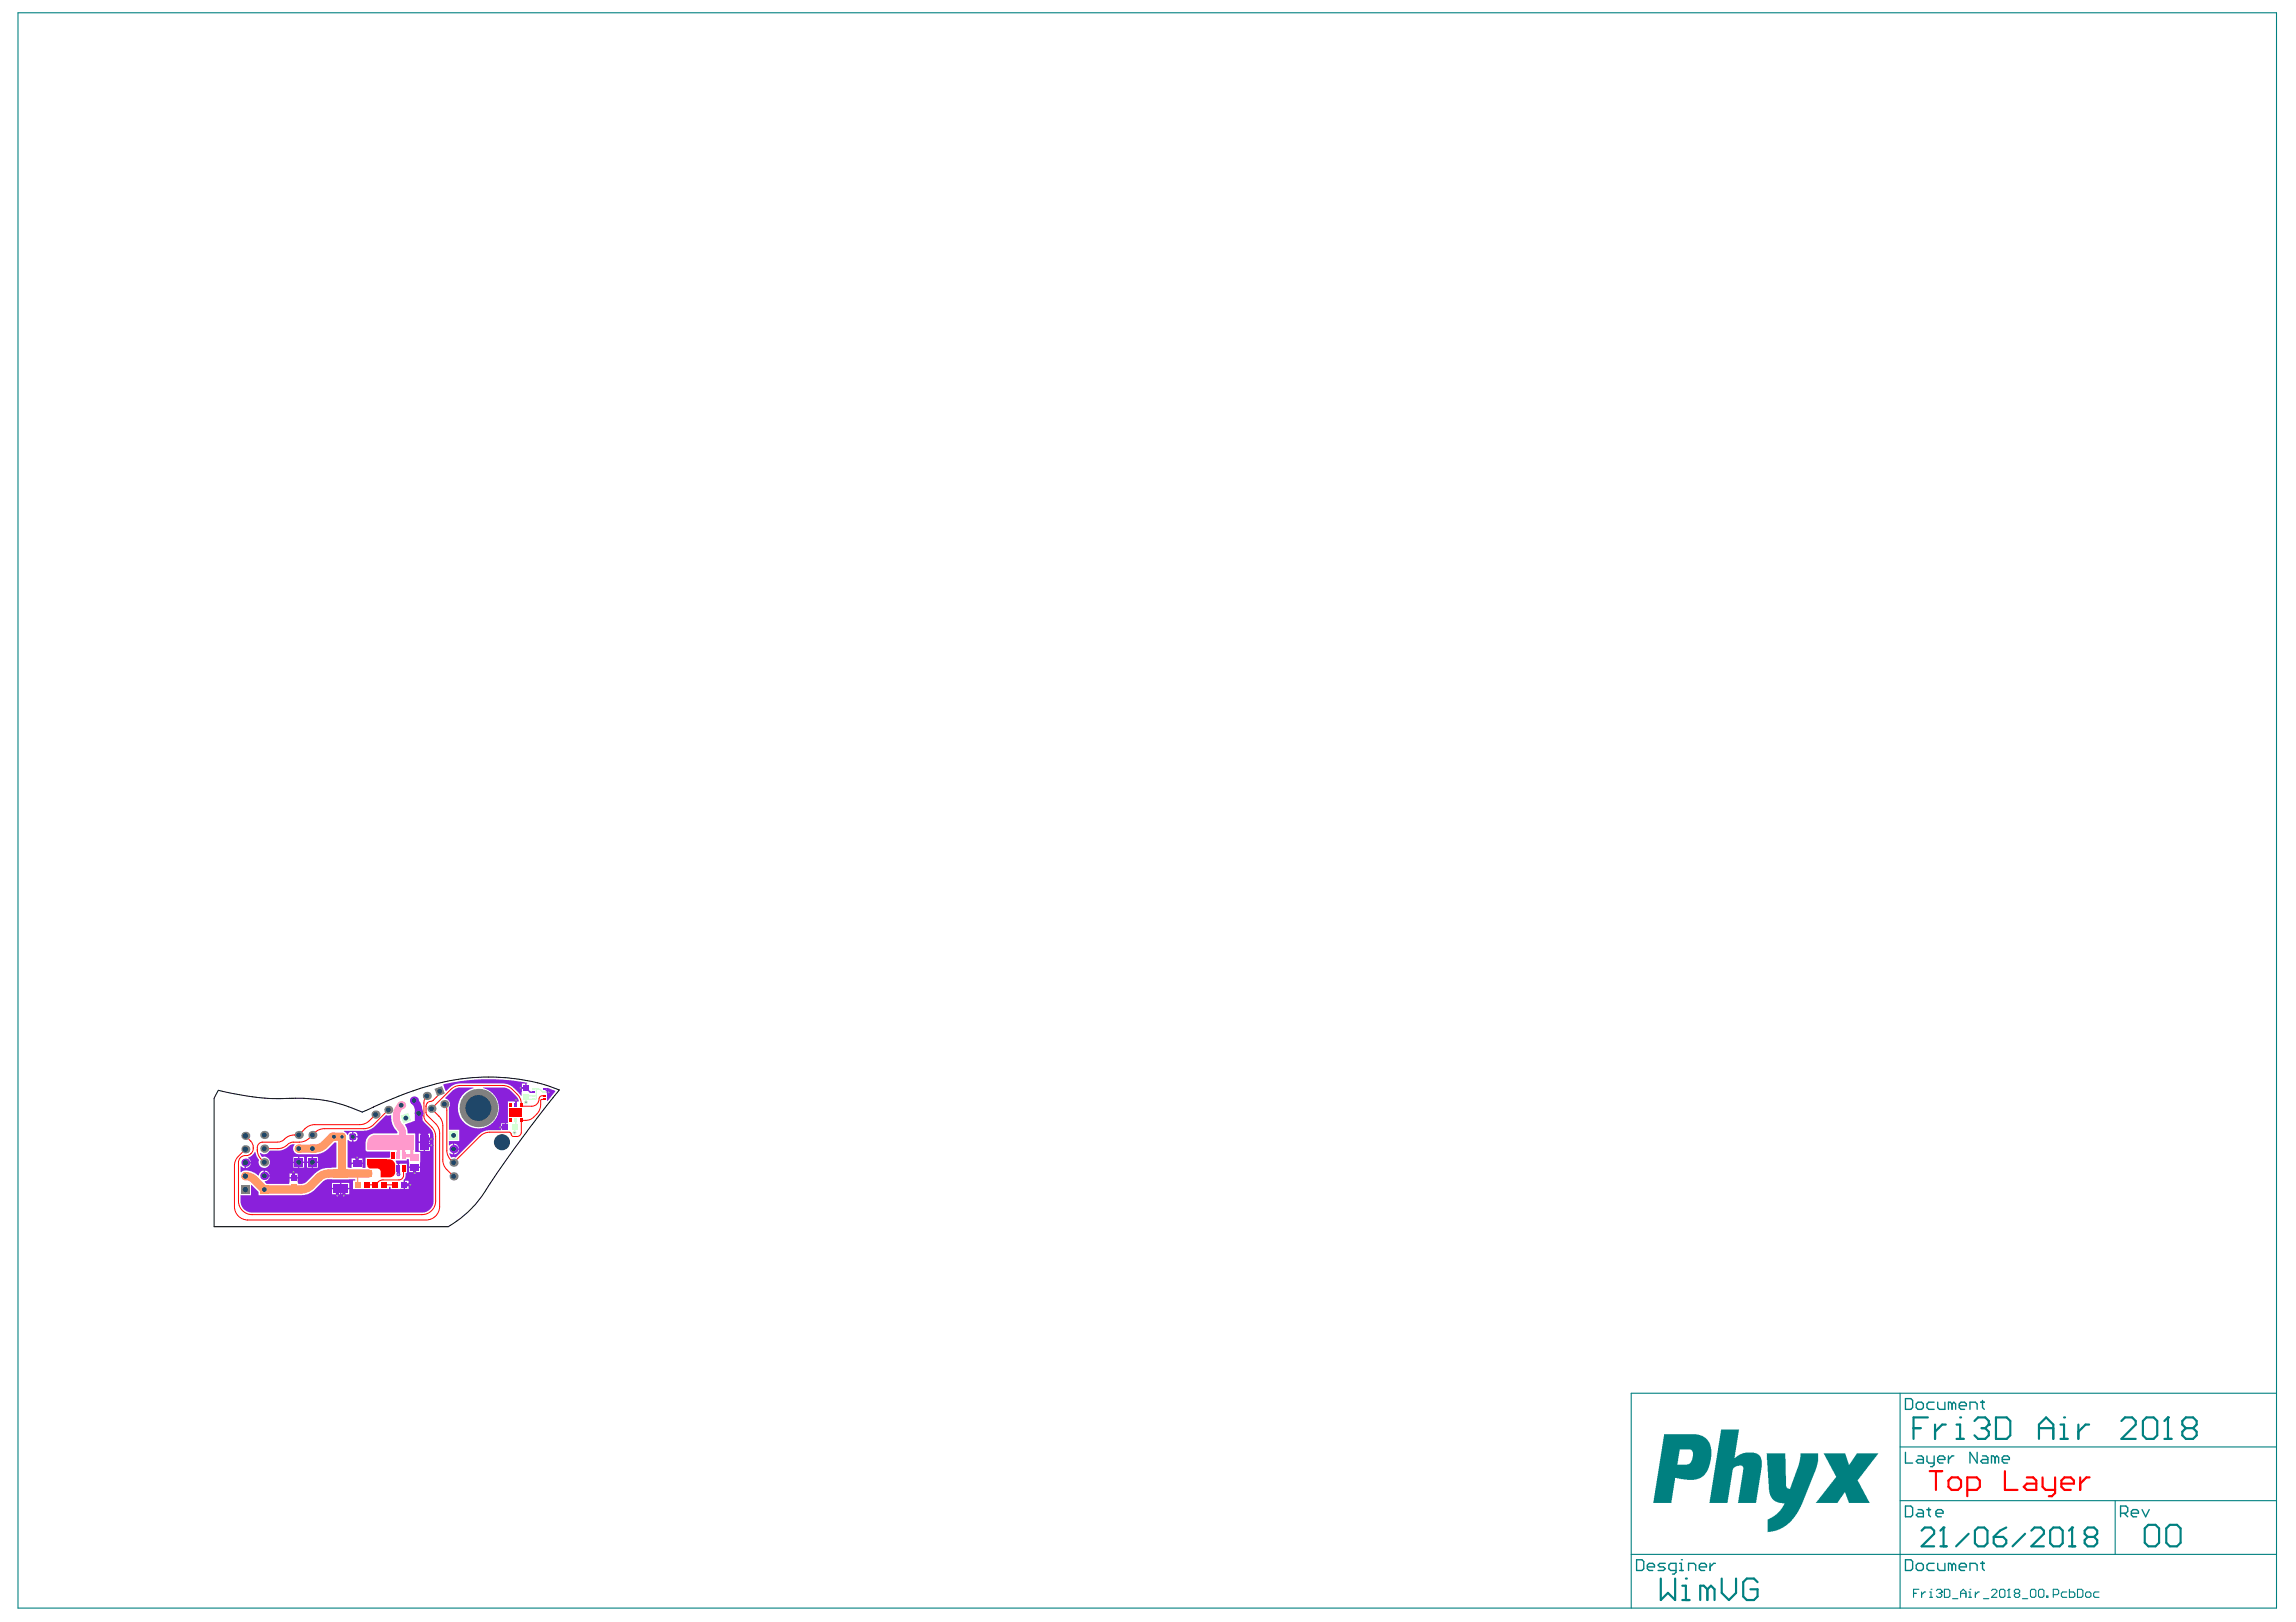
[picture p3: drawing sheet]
<svg xmlns="http://www.w3.org/2000/svg" width="297mm" height="210mm" viewBox="0 0 297 210" stroke-linecap="round" stroke-linejoin="round" font-family="sans-serif">
<g fill="#008080">
<path d="M228.5 188.1h2.5l.1 4.2v.2l.3 .2 .2-.1 1.1-3.1 .2-.9v-.5h2.3v1l-.3 1.3-1.9 4.6-.8 1.3-1 1.1-1 .5-.8 .3-.7 .1v-1.2a.45 .45 0 0 1 .4-.6l.7-.5 .6-.5 .5-1h-.7l-.6-.2-.4-.4-.2-.4-.2-.7z"/>
<path d="M235.9 188.1h2.8l.5 1.4 .2-.1 .8-1.3h2.8l-2.6 3.3a.38 .38 0 0 0 .1 .5l1.4 2.6h-2.7l-.5-1.4h-.1l-.9 1.4h-2.8l2.2-2.8 .2-.3a.34 .34 0 0 0 .1-.5z"/>
<path d="M222.7 185h2.3l-.6 3.7 .7-.5 .7-.2h1.3l.4 .2 .3 .4 .1 .4v.9l-.7 4.6h-2.4l.7-4.1a.58 .58 0 0 0-.1-.7h-.7l-.3 .2a.59 .59 0 0 0-.3 .7l-.6 3.9h-2.4z"/>
<path d="M215.3 185.6h4.2l.8 .3 .6 .5 .4 .7 .1 .4v1.4l-.3 .8-.3 .8-.3 .4-.5 .4-.8 .2h-.9l-1.6-.2-.5 3.2h-2.3zM217.3 187.6l-.3 1.9h1.3l.3-.1 .3-.5 .1-.7a.57 .57 0 0 0-.3-.6z"/>
</g>
<g fill="none" stroke="#008080" stroke-width=".14">
<path d="M2.3 1.7h292.2v206.4h-292.2zM245.8 180.3v27.8M245.8 194.2h48.7M245.8 187.2h48.7M273.6 194.2v7M294.5 180.3h-83.5v27.8M211 201.2h83.5M247.6 206.2h.3M248.3 205.7h-.7v1M248.6 206v.7M249.1 206h-.2l-.3 .4M249.6 206h.2v.7"/>
<path d="M249.6 206.7h.4M249.8 205.7h.1M250.5 205.8l.2-.1h.3l.2 .1v.2M250.9 206.2h.1M251 206.2l.2 .2v.1l-.2 .2h-.3l-.2-.2M251.2 206h.1M251.2 206l-.2 .2M251.6 205.7h.5l.2 .1v.7l-.2 .2h-.5zM252.6 206.9h.7M253.6 206.2h.7M253.6 206.7v-.7l.4-.3 .3 .3v.7M254.7 206h.2v.7"/>
<path d="M254.7 206.7h.3M254.9 205.7h.1M255.6 206v.7M256.1 206h-.2l-.3 .4M256.6 206.9h.7M257.6 205.8l.2-.1h.4l.1 .1v.2l-.7 .7h.7M258.9 205.7h.3l.2 .1v.7l-.2 .2h-.3l-.2-.2v-.7zM259.7 206.7h.4M259.9 205.7h.1M259.9 205.7v1M259.9 205.7l-.2 .1M260.8 206.2l-.2-.2v-.2l.2-.1h.3l.2 .1v.2l-.2 .2"/>
<path d="M260.8 206.2h.3M260.8 206.2l-.2 .2v.1l.2 .2h.3l.2-.2v-.1l-.2-.2M261.6 206.9h.7M262.7 205.8l.2-.1h.3l.2 .1v.7l-.2 .2h-.3l-.2-.2zM263.7 205.8l.2-.1h.3l.2 .1v.7l-.2 .2h-.3l-.2-.2zM264.8 206.5h.1v.2h-.1zM265.6 206.4h.6l.1-.2v-.4l-.1-.1h-.6v1M267.4 206h-.5l-.2 .2v.3l.2 .2h.5M267.7 205.7v1h.5l.2-.2v-.3l-.2-.2h-.5M268.8 205.7h.5l.2 .1v.7l-.2 .2h-.5zM269.8 206.2l.2-.2h.3l.2 .2v.3l-.2 .2h-.3l-.2-.2zM271.6 206h-.6l-.1 .2v.3l.1 .2h.6"/>
</g>
<g fill="none" stroke="#008080" stroke-width=".18">
<path d="M246.5 194.9h.7l.2 .2v1l-.2 .2h-.7zM246.5 181h.7l.2 .2v1l-.2 .2h-.7zM246.5 187.9v1.4h.9M247.9 181.7l.2-.2h.5l.2 .2v.5l-.2 .2h-.5l-.2-.2zM248.1 195.4h.5l.2 .2v.7h-.7l-.2-.2 .2-.3h.7M248.1 188.4h.5l.2 .2v.7h-.7l-.2-.2 .2-.2h.7M249.3 195.4h.5M249.3 188.4v.7l.2 .2h.7M249.5 195.1v1l.3 .2M250.2 181.5h-.7l-.2 .2v.5l.2 .2h.7M250.2 188.4v1.2l-.2 .2h-.2M250.5 195.8h.9v-.2l-.2-.2h-.5l-.2 .2v.5l.2 .2h.5"/>
<path d="M250.7 188.9h.9v-.3l-.2-.2h-.5l-.2 .2v.5l.2 .2h.5M250.7 181.5v.7l.2 .2h.7v-.9M252.1 188.4v.9M252.5 181.7l-.2-.2h-.2v.9M252.5 181.7l.3-.2 .2 .2v.7M252.5 181.7v.7M252.8 188.4h-.3l-.4 .5M253.5 181.9h.9v-.2l-.2-.2h-.5l-.2 .2v.5l.2 .2h.5M254.9 182.4v-.9h.7l.2 .2v.7M255.8 187.9v1.4l-.9-1.4v1.4M256.3 181.5h.4M256.5 188.4h.4l.3 .2v.7h-.7l-.2-.2 .2-.2h.7"/>
<path d="M256.5 181.2v1l.2 .2M258.1 188.6l-.2-.2h-.3v.9M258.1 188.6v.7M258.1 188.6l.2-.2 .3 .2v.7M259 188.9h1v-.3l-.3-.2h-.4l-.3 .2v.5l.3 .2h.4M274.3 195.8h.7l.3-.2v-.5l-.3-.2h-.7v1.4M274.8 195.8l.5 .5M275.7 195.8h1v-.2l-.3-.2h-.4l-.3 .2v.5l.3 .2h.4M277.1 195.4l.5 .9 .5-.9M211.7 201.8h.7l.3 .3v.9l-.3 .2h-.7zM213.1 202.8h.9v-.3l-.2-.2h-.4l-.3 .2v.5l.3 .2h.4M215.4 202.3h-.7l-.2 .2 .2 .3h.5l.2 .2-.2 .2h-.7"/>
<path d="M216.8 203.2h-.7l-.2-.2v-.5l.2-.2h.7v1.2l-.2 .2h-.2M217.3 203.2h.5M217.3 202.3h.2v.9M217.5 201.8h.1M218.5 203.2v-.9h.6l.3 .2v.7M219.8 202.8h1v-.3l-.3-.2h-.4l-.3 .2v.5l.3 .2h.4M221.2 202.3v.9M221.9 202.3h-.2l-.5 .5M246.5 201.8h.7l.2 .3v.9l-.2 .2h-.7zM247.9 202.5l.2-.2h.5l.2 .2v.5l-.2 .2h-.5l-.2-.2zM250.2 202.3h-.7l-.2 .2v.5l.2 .2h.7M250.7 202.3v.7l.2 .2h.7v-.9"/>
<path d="M252.5 202.5l-.2-.2h-.2v.9M252.5 202.5v.7M252.5 202.5l.3-.2 .2 .2v.7M253.5 202.8h.9v-.3l-.2-.2h-.5l-.2 .2v.5l.2 .2h.5M254.9 203.2v-.9h.7l.2 .2v.7M256.3 202.3h.4M256.5 202.1v.9l.2 .2"/>
</g>
<g fill="none" stroke="#008080" stroke-width=".28">
<path d="M247.6 184.8h.9M248.6 198.1l.4-.4h.8l.4 .4v.4l-1.6 1.6h1.6M249.4 183.4h-1.8v2.8M250.3 184.4v1.8M251.4 197.7h.1M251.4 197.7v2.4M251.4 197.7l-.4 .4M251.7 184.4h-.4l-1 .9M253.1 184.4h.5v1.8M253.1 186.2h.9M253.6 183.4h.1M254.7 198.5l-1.6 1.6"/>
<path d="M255.4 183.9l.5-.5h.9l.5 .5v.5M255.5 198.1l.4-.4h.8l.4 .4v1.6l-.4 .4h-.8l-.4-.4zM256.4 184.8h.4M256.8 184.8l.5 .5v.4l-.5 .5h-.9l-.5-.5M257.3 184.4h.1M257.3 184.4l-.5 .4M257.9 198.9h1.2l.5 .4v.4l-.5 .4h-.8l-.4-.4zM258.2 183.4h1.4l.5 .5v1.8l-.5 .5h-1.4zM259.6 197.7l-.9 .4-.8 .8M262 198.5l-1.6 1.6M262.8 198.1l.4-.4h.8l.4 .4v.4l-1.6 1.6h1.6M263.8 184.8h1.8"/>
<path d="M263.8 186.2v-1.8l.9-1 .9 1v1.8M265.2 198.1l.4-.4h.9l.4 .4v1.6l-.4 .4h-.9l-.4-.4zM266.6 184.4h.4v1.8M266.6 186.2h.9M267 183.4h.1M268.1 197.7h.1M268.1 197.7v2.4M268.1 197.7l-.4 .4M268.9 184.4v1.8M270.1 198.9l-.4 .4v.4l.4 .4h.8l.4-.4v-.4l-.4-.4M270.1 198.9l-.4-.4v-.4l.4-.4h.8l.4 .4v.4l-.4 .4M270.1 198.9h.8"/>
<path d="M270.3 184.4h-.5l-.9 .9M274.4 183.9l.5-.5h.9l.5 .5v.5l-1.9 1.8h1.9M277.2 183.9l.5-.5h.9l.5 .5v1.8l-.5 .5h-.9l-.5-.5zM277.5 197.8l.4-.5h1l.4 .5v1.8l-.4 .5h-1l-.4-.5zM280 186.2h.9M280.3 197.8l.4-.5h.9l.5 .5v1.8l-.5 .5h-.9l-.4-.5zM280.5 183.4h.1M280.5 183.4v2.8M280.5 183.4l-.5 .5M282.8 184.8l-.5-.4v-.5l.5-.5h.9l.5 .5v.5l-.5 .4M282.8 184.8h.9M282.8 184.8l-.5 .5v.4l.5 .5h.9l.5-.5v-.4l-.5-.5"/>
<path d="M214.9 204.3v2.8l.9-1 .9 1v-2.8M217.6 207.1h1M217.6 205.2h.5v1.9M218.1 204.3h.1M220.9 205.7l-.5-.5h-.4v1.9M220.9 205.7v1.4M220.9 205.7l.5-.5 .4 .5v1.4M222.7 204.3v1.8l1 1 .9-1v-1.8M227.4 204.7l-.5-.4h-.9l-.5 .4v1.9l.5 .5h.9l.5-.5v-.9h-.9M251 200.1h.8M267.7 200.1h.8"/>
</g>
<path d="M47.5 150h2.8a.79 .79 0 0 1 .8 .8v.9a.69 .69 0 0 1-.7 .7h-1.1v-.7a.45 .45 0 0 0-.5-.5h-.9a.4 .4 0 0 1-.4-.4z" fill="#f00"/>
<path d="M70.4 140.8h.4l1 .4-1 1.3v-.1v-1.4h-.4z" fill="#8a20db"/>
<path d="M47.7 147.3l.4-.3 .3-.1h5.1v1.9h-6v-1z" fill="#f9c"/>
<g fill="#8a20db">
<path d="M32.1 149.8l.5-.3 .4-.4 .5 1a.73 .73 0 0 0 .6 1 .73 .73 0 0 0 .8-.8 .73 .73 0 0 0-1-.6l-.2-.3v-.2a.72 .72 0 0 0 1.2-.3h1a3.4 3.4 0 0 0 1.9-.8h.3v.1a.73 .73 0 0 0-.1 .7 .73 .73 0 0 0 .6 .5h2.1a2.5 2.5 0 0 0 1.8-.8l.8-.8h.2v3.3h-1a2.51 2.51 0 0 0-1.8 .8l-1 1a1.1 1.1 0 0 1-1.2 .2v-.6h-1l-.1 .7h-2.9l-.3-.2 .1-.1 .4-.2 .2-.4h-.7l-.1-.1v-.7l-.4 .2-.3 .4a2 2 0 0 0-1.9-.6l-.4 .2v-.8l.6 .3v-.7v-.1h.7zM40.5 149.7v.6h.6v-.6zM38.7 149.7v.6h.6v-.6zM37.9 149.7v.6h.7v-.6zM39.7 149.7v.6h.6v-.6zM40.5 150.5v.6h.6v-.6zM39.7 150.5v.6h.6v-.6zM38.7 150.5v.6h.6v-.6zM37.9 150.5v.6h.7v-.6zM31.8 150.6v.6l.4-.2 .2-.4zM34.3 151.5v.6h.6l-.2-.4zM38.1 151.9v.4h.4v-.4zM37.5 151.9v.4h.4v-.4z"/>
<path d="M44.5 146.3h2.6a2.02 2.02 0 0 0 1.4-.6l1.4-1.4h.6l.1 .3a3.7 3.7 0 0 0 .8 2v.1h-2.9a1.24 1.24 0 0 0-1 .6l-.2 .4v1.2l.2 .1h3v.7l-.1 .1h-3.1v1.3h-.4v-.5h-1.4v.5h-.5v-3.6l.5 .2v-1.2a.43 .43 0 0 0-.5 .4h-.1l-.1-.3-.3-.2zM45.7 146.5v.5h.6a.44 .44 0 0 0-.6-.5zM45.7 147.2v.5a.44 .44 0 0 0 .6-.5zM46.3 149.9v.6h.6v-.6zM45.5 149.9v.6h.6v-.6z"/>
<path d="M57.4 140.3a26.6 26.6 0 0 1 10.8-.2v.1h-.1v.6l-.1 .1h-.5v.9h-.1l-.9-1a2.03 2.03 0 0 0-1.5-.6h-5.4a2.32 2.32 0 0 0-1.9 1h-.1zM67.5 140.2v.5h.4v-.5z"/>
<path d="M58.5 141.2a1.47 1.47 0 0 1 1.1-.5h1.6l.1 .1a2.65 2.65 0 0 0-1.6 4.1 2.65 2.65 0 0 0 4.4 0 2.65 2.65 0 0 0-1.6-4.1v-.1h2.6a1.47 1.47 0 0 1 1 .5l.8 .8 .2 .5-.3 .1v.4h-.1v-.4l-1-.1v2.9h-.2v.5l-.1 .1h-.6v.3l-1.4-.1a2.02 2.02 0 0 0-1.5 .6l-2.9 3h-.6l-.3-.5 .1-.1 .4 .2v-1.4l-.5 .2v-.5h1.3v-1.5h-1.3v-2.8a.77 .77 0 0 0-.5-1.2v-.1zM64.8 145.4v.4h.5v-.4zM58.8 148v.6h.6l-.2-.4zM58.8 148.8v.6l.4-.2 .2-.4z"/>
<path d="M31.1 154.7h1.4v-1.3h.1l.9 .9v.4h5.5a2.49 2.49 0 0 0 1.7-.8l1.2-1.1 .6-.2h3.5v.2h-.3v1.1h4.6v-.3h.2v.3h1.7v-1.2l.2-.4 .1-.5h.1v-1.2h-1v.6h-.1v-.6h-.2l-.1-.3v-.1h1.4v-.2h.3v1h1.4l.1-1.9h-.7v-2.4h-1l-.1-.8-.2-.3v-.1l1-.4a1.88 1.88 0 0 1 1.3-.1l1 1a1.47 1.47 0 0 1 .4 1.1v8.3a1.49 1.49 0 0 1-1.5 1.5h-22a1.49 1.49 0 0 1-1.5-1.5zM55 146.7v1h.6v-1zM54.2 146.7v1h.6v-1zM55 147.9v1h.6v-1zM54.2 147.9v1h.6v-1zM53.7 151.1v.6h.6v-.6zM52.9 151.1v.6h.6v-.6zM52.4 152.8v.4h.5v-.4zM44.2 153.1v.6h1v-.6zM43 153.1v.6h1v-.6zM52.4 153.4v.5h.5v-.5zM44.2 153.9v.6h1v-.6zM43 153.9v.6h1v-.6z"/>
</g>
<g fill="none" stroke="#f00" stroke-width=".13">
<path d="M31.7 147l.7 .7M32.4 147.7h.1M32.4 147.7a1.16 1.16 0 0 1 0 1.6M32.4 149.3h.1M33.3 148.8a2.02 2.02 0 0 0 .9 1.6M47.4 153.3h.1M48.6 144.2a2.68 2.68 0 0 1-2.1 1.3h-5.8a1.77 1.77 0 0 0-1.2 .6l-.9 .8a2.3 2.3 0 0 0-2.1 .7l-.6 .2h-1.9a.7 .7 0 0 0-.7 .7v.5M49.7 153.3h1.4M50.2 143.6l-1.9 1.9a1.77 1.77 0 0 1-1.2 .6h-5.1a1.77 1.77 0 0 0-1.3 .5 2.61 2.61 0 0 1-2.7 1.2 1.48 1.48 0 0 0-1.1 .5l-.6 .3h-2.1M52.2 151.2v.9a.59 .59 0 0 1-.6 .6h-2.1a1.24 1.24 0 0 0-.9 .6h-1.2M55.2 141.8a1.29 1.29 0 0 0-.4 .9v1.7a1.81 1.81 0 0 0 1 1.4 1.76 1.76 0 0 1 .6 1.3v8.3a1.77 1.77 0 0 1-1.8 1.8h-22a1.77 1.77 0 0 1-1.7-1.8v-5a1.01 1.01 0 0 1 1.2-.9l.3-.2M55.2 141.8h.1"/>
<path d="M56 142.4l-.5 .2-.3 .2-.1 1.2 .1 .3a3.5 3.5 0 0 1 1.6 2l.1 9.8a1.77 1.77 0 0 1-1.8 1.8h-23a1.74 1.74 0 0 1-1.8-1.8v-5.2a1.76 1.76 0 0 1 .5-1.3l.9-.9M56 142.4h.1M56.9 141.2v.4l-.9 .8M70.4 142.3h-.4a2.36 2.36 0 0 1-2 2.7h-.6v1.8a.92 .92 0 0 1-1.2 .1 .37 .37 0 0 0-.3-.4h-2.5a1.77 1.77 0 0 0-1.3 .5l-3.4 3.5a2.09 2.09 0 0 1-.9-1.6v-5.2l-.1-.6-.2-.2M70.4 141.8a.47 .47 0 0 0-.7 .4 .95 .95 0 0 1-.9 1h-1.3l-.1-.2a2.83 2.83 0 0 0-2.4-2.5h-5.4a1.77 1.77 0 0 0-1.3 .5l-2.5 2.5a2.91 2.91 0 0 1 1.5 2.2v4.4a1.76 1.76 0 0 0 .5 1.3l.9 .8"/>
</g>
<path d="M38 151.7v.7M43.7 153.8v.9M44.5 153.8v.9M46.2 149.8v.7M51.5 151.2v.8M52.3 153.3h.8M53.6 151.1v.7M54.9 148.2h.9M54.9 147.4h.9" fill="none" stroke="#8a20db" stroke-width=".42"/>
<path d="M51.5 147.8v1.8M52.2 147.8v1.8h1.4v.1h-.3v-1.9" fill="none" stroke="#f9c" stroke-width=".42"/>
<path d="M66.7 145v.9h-.1M69 142.3h.1" fill="none" stroke="#cfc" stroke-width=".13"/>
<path d="M66.6 145.9v.7M68 142.3v.4" fill="none" stroke="#cfc" stroke-width=".18"/>
<path d="M69 140.9h.6M69.4 140.9v1.2l-.1 .2h-.3M69.4 141.8h-1.4v.5h1M69.5 140.9l.5 .2M70 141.1h.1M70 141.1l.2 .3h.2" fill="none" stroke="#cfc" stroke-width=".14"/>
<path d="M64.7 145.9h.7M66.7 142.3v.7M67.3 140.8h.7l.6 .5 .4 .1M70.4 140.9h.1l.5 .5" fill="none" stroke="#8a20db" stroke-width=".18"/>
<path d="M51.9 143a2.12 2.12 0 0 0 0 3.1l.2 .5v.9" fill="none" stroke="#f9c" stroke-width=".91"/>
<path d="M53.6 142.4v.1a1.76 1.76 0 0 1 .6 1.3 2.39 2.39 0 0 0 .4 2.1 1.64 1.64 0 0 1 .3 1.5" fill="none" stroke="#8a20db" stroke-width=".98"/>
<path d="M38.6 148.6h2.1a1.77 1.77 0 0 0 1.3-.5l1-1h1.2v4.8M47.7 151.9h-5.2a1.77 1.77 0 0 0-1.2 .5 3.4 3.4 0 0 1-2 1.5h-5.1l-1.3-1.2a1.68 1.68 0 0 0-1.2-.5" fill="none" stroke="#f96" stroke-width="1.1"/>
<path d="M46.2 151.9h.1v1.4" fill="none" stroke="#f96" stroke-width=".18"/>
<path d="M54.9 147.4v.4" fill="none" stroke="#8a20db" stroke-width=".49"/>
<path d="M249.6 190.4h1.7M250.5 190.4v2.4M252.1 191.6l.4-.4h.8l.4 .4v.8l-.4 .4h-.8l-.4-.4zM254.5 192.8h1.2l.4-.4v-.8l-.4-.4h-1.2v2.4M259.4 190.4v2.4h1.6M262.2 191.2h.8l.4 .4v1.2h-1.2l-.4-.4 .4-.4h1.2M264.2 191.2v1.2l.5 .4h1.2M265.9 191.2v2l-.4 .4h-.4M266.7 192h1.6v-.4l-.4-.4h-.8l-.4 .4v.8l.4 .4h.8M269.1 191.2v1.6M270.3 191.2h-.4l-.8 .8" fill="none" stroke="#f00" stroke-width=".28"/>
<circle cx="44.5" cy="154.7" r=".24" fill="#8a20db"/>
<circle cx="44.5" cy="154.7" r=".12" fill="#a6968d"/>
<circle cx="43.7" cy="154.7" r=".24" fill="#8a20db"/>
<circle cx="43.7" cy="154.7" r=".12" fill="#a6968d"/>
<circle cx="55.8" cy="147.4" r=".24" fill="#8a20db"/>
<circle cx="55.8" cy="147.4" r=".12" fill="#a6968d"/>
<circle cx="55.8" cy="148.2" r=".24" fill="#8a20db"/>
<circle cx="55.8" cy="148.2" r=".12" fill="#a6968d"/>
<circle cx="38" cy="151.7" r=".24" fill="#8a20db"/>
<circle cx="38" cy="151.7" r=".12" fill="#a6968d"/>
<circle cx="53.1" cy="153.3" r=".24" fill="#8a20db"/>
<circle cx="53.1" cy="153.3" r=".12" fill="#a6968d"/>
<circle cx="53.6" cy="151.8" r=".24" fill="#8a20db"/>
<circle cx="53.6" cy="151.8" r=".12" fill="#a6968d"/>
<circle cx="51.5" cy="152" r=".24" fill="#8a20db"/>
<circle cx="51.5" cy="152" r=".12" fill="#a6968d"/>
<circle cx="46.2" cy="149.8" r=".24" fill="#8a20db"/>
<circle cx="46.2" cy="149.8" r=".12" fill="#a6968d"/>
<circle cx="68" cy="142.7" r=".24" fill="#cfc"/>
<circle cx="68" cy="142.7" r=".12" fill="#a6968d"/>
<circle cx="71" cy="141.4" r=".24" fill="#8a20db"/>
<circle cx="71" cy="141.4" r=".12" fill="#a6968d"/>
<circle cx="67.3" cy="140.8" r=".24" fill="#8a20db"/>
<circle cx="67.3" cy="140.8" r=".12" fill="#a6968d"/>
<circle cx="66.6" cy="146.6" r=".24" fill="#cfc"/>
<circle cx="66.6" cy="146.6" r=".12" fill="#a6968d"/>
<circle cx="64.7" cy="145.9" r=".24" fill="#8a20db"/>
<circle cx="64.7" cy="145.9" r=".12" fill="#a6968d"/>
<circle cx="66.7" cy="142.3" r=".24" fill="#8a20db"/>
<circle cx="66.7" cy="142.3" r=".12" fill="#a6968d"/>
<circle cx="34.2" cy="152.2" r=".53" fill="#8a20db"/>
<circle cx="34.2" cy="152.2" r=".31" fill="#1f4769"/>
<path d="M33.7 153.4h1v1.1h-1z" fill-rule="evenodd" fill="#f96"/>
<circle cx="34.2" cy="153.9" r=".31" fill="#1f4769"/>
<circle cx="34.2" cy="148.6" r=".53" fill="#808080"/>
<circle cx="34.2" cy="148.6" r=".31" fill="#1f4769"/>
<circle cx="34.2" cy="150.4" r=".53" fill="#808080"/>
<circle cx="34.2" cy="150.4" r=".31" fill="#1f4769"/>
<circle cx="38.6" cy="148.6" r=".53" fill="#f96"/>
<circle cx="38.6" cy="148.6" r=".31" fill="#1f4769"/>
<path d="M38.1 149.9h1.1v1h-1.1z" fill-rule="evenodd" fill="#8a20db"/>
<circle cx="38.6" cy="150.4" r=".31" fill="#1f4769"/>
<path d="M43.9 146.8h.7v.7h-.7z" fill-rule="evenodd" fill="#f96"/>
<circle cx="44.2" cy="147.1" r=".23" fill="#1f4769"/>
<path d="M45.3 146.9l.2-.1h.3l.2 .1v.4l-.2 .2h-.3l-.2-.2z" fill-rule="evenodd" fill="#8a20db"/>
<g fill="#8a20db">
<path d="M45.8 146.8v.1zM45.8 146.8l.2 .1h-.2z"/>
<path d="M45.3 146.9h.2zM45.3 146.8h.2v.1h-.2z"/>
<path d="M45.5 147.3v.2zM45.3 147.3h.2v.2z"/>
<path d="M45.8 147.3h.2zM45.8 147.3h.2l-.2 .2z"/>
</g>
<circle cx="45.6" cy="147.1" r=".23" fill="#1f4769"/>
<path d="M45.2 146.9l.2-.2h.5l.2 .2v.4l-.2 .2h-.5l-.2-.2z" fill-rule="evenodd" fill="#8a20db"/>
<g fill="#8a20db">
<path d="M45.9 146.7v.2zM45.9 146.7l.2 .2h-.2z"/>
<path d="M45.2 146.9h.2zM45.3 146.7h.1v.2h-.2z"/>
<path d="M45.4 147.3v.2zM45.2 147.3h.2v.2z"/>
<path d="M45.9 147.3h.2zM45.9 147.3h.2l-.2 .2z"/>
</g>
<circle cx="45.6" cy="147.1" r=".26" fill="#1f4769"/>
<circle cx="34.2" cy="146.9" r=".53" fill="#808080"/>
<circle cx="34.2" cy="146.9" r=".31" fill="#1f4769"/>
<circle cx="38.6" cy="146.9" r=".53" fill="#808080"/>
<circle cx="38.6" cy="146.9" r=".31" fill="#1f4769"/>
<circle cx="31.7" cy="152.2" r=".53" fill="#f96"/>
<circle cx="31.7" cy="152.2" r=".35" fill="#1f4769"/>
<path d="M31.2 153.4h1.1v1.1h-1.1z" fill-rule="evenodd" fill="#808080"/>
<circle cx="31.7" cy="153.9" r=".35" fill="#1f4769"/>
<circle cx="31.7" cy="148.7" r=".53" fill="#808080"/>
<circle cx="31.7" cy="148.7" r=".35" fill="#1f4769"/>
<circle cx="31.7" cy="150.5" r=".53" fill="#8a20db"/>
<circle cx="31.7" cy="150.5" r=".35" fill="#1f4769"/>
<circle cx="40.4" cy="148.6" r=".53" fill="#f96"/>
<circle cx="40.4" cy="148.6" r=".31" fill="#1f4769"/>
<path d="M39.9 149.9h1v1h-1z" fill-rule="evenodd" fill="#8a20db"/>
<circle cx="40.4" cy="150.4" r=".31" fill="#1f4769"/>
<path d="M42.8 146.7h.8v.8h-.8z" fill-rule="evenodd" fill="#f96"/>
<circle cx="43.2" cy="147.1" r=".26" fill="#1f4769"/>
<circle cx="48.6" cy="144.2" r=".53" fill="#808080"/>
<circle cx="48.6" cy="144.2" r=".31" fill="#1f4769"/>
<circle cx="50.2" cy="143.6" r=".53" fill="#808080"/>
<circle cx="50.2" cy="143.6" r=".31" fill="#1f4769"/>
<circle cx="51.9" cy="143" r=".53" fill="#f9c"/>
<circle cx="51.9" cy="143" r=".31" fill="#1f4769"/>
<circle cx="57.5" cy="142.9" r=".53" fill="#808080"/>
<circle cx="57.5" cy="142.9" r=".31" fill="#1f4769"/>
<circle cx="55.8" cy="143.5" r=".53" fill="#808080"/>
<circle cx="55.8" cy="143.5" r=".31" fill="#1f4769"/>
<circle cx="54.2" cy="144.1" r=".53" fill="#8a20db"/>
<circle cx="54.2" cy="144.1" r=".31" fill="#1f4769"/>
<circle cx="53.6" cy="142.4" r=".53" fill="#8a20db"/>
<circle cx="53.6" cy="142.4" r=".31" fill="#1f4769"/>
<circle cx="55.2" cy="141.8" r=".53" fill="#808080"/>
<circle cx="55.2" cy="141.8" r=".31" fill="#1f4769"/>
<circle cx="31.7" cy="147" r=".53" fill="#808080"/>
<circle cx="31.7" cy="147" r=".35" fill="#1f4769"/>
<circle cx="40.4" cy="146.9" r=".53" fill="#808080"/>
<circle cx="40.4" cy="146.9" r=".31" fill="#1f4769"/>
<path d="M56.2 140.9l1-.3 .3 .9-.9 .4z" fill-rule="evenodd" fill="#808080"/>
<circle cx="56.9" cy="141.2" r=".31" fill="#1f4769"/>
<circle cx="58.7" cy="152.2" r=".53" fill="#808080"/>
<circle cx="58.7" cy="152.2" r=".31" fill="#1f4769"/>
<circle cx="64.9" cy="147.8" r=".49" fill="#808080"/>
<circle cx="64.9" cy="147.8" r="1.04" fill="#1f4769"/>
<circle cx="58.7" cy="150.5" r=".53" fill="#808080"/>
<circle cx="58.7" cy="150.5" r=".31" fill="#1f4769"/>
<circle cx="58.7" cy="148.7" r=".53" fill="#8a20db"/>
<circle cx="58.7" cy="148.7" r=".31" fill="#1f4769"/>
<path d="M51.8 144.4l1-.4 .4 1-1 .4z" fill-rule="evenodd" fill="#cfc"/>
<circle cx="52.5" cy="144.7" r=".31" fill="#1f4769"/>
<circle cx="61.9" cy="143.4" r="2.46" fill="#808080"/>
<circle cx="61.9" cy="143.4" r="1.67" fill="#1f4769"/>
<path d="M58.2 146.4h1v1.1h-1z" fill-rule="evenodd" fill="#cfc"/>
<circle cx="58.7" cy="146.9" r=".31" fill="#1f4769"/>
<g fill="#f00">
<path d="M48.2 153h.7v.7h-.7z" fill-rule="evenodd"/>
<path d="M49.4 153h.7v.7h-.7z" fill-rule="evenodd"/>
<path d="M50.7 153h.8v.7h-.8z" fill-rule="evenodd"/>
<path d="M50.7 149.2h.4v.8h-.4z" fill-rule="evenodd"/>
</g>
<g fill="#f9c">
<path d="M51.3 149.2h.5v.8h-.5z" fill-rule="evenodd"/>
<path d="M52 149.2h.4v.8h-.4z" fill-rule="evenodd"/>
</g>
<path d="M66.6 144.7h.3v.5h-.3z" fill-rule="evenodd" fill="#cfc"/>
<g fill="#8a20db">
<path d="M67.7 140.4h.7v.8h-.7z" fill-rule="evenodd"/>
<path d="M51.3 150.8h.5v.8h-.5z" fill-rule="evenodd"/>
</g>
<g fill="#f00">
<path d="M50.7 150.8h.4v.8h-.4z" fill-rule="evenodd"/>
<path d="M52 150.8h.4v.8h-.4z" fill-rule="evenodd"/>
</g>
<path d="M65 145.5h.8v.7h-.8z" fill-rule="evenodd" fill="#8a20db"/>
<path d="M66.2 145.5h.8v.7h-.8z" fill-rule="evenodd" fill="#cfc"/>
<path d="M66.6 142.7h.3v.5h-.3z" fill-rule="evenodd" fill="#8a20db"/>
<path d="M67.7 141.6h.7v.7h-.7z" fill-rule="evenodd" fill="#cfc"/>
<path d="M49.3 151.4h.9v.9h-.9z" fill-rule="evenodd" fill="#f00"/>
<path d="M37.6 153.2h.7v.8h-.7z" fill-rule="evenodd" fill="#f96"/>
<path d="M37.6 152h.7v.8h-.7z" fill-rule="evenodd" fill="#8a20db"/>
<path d="M45.9 153h.7v.7h-.7z" fill-rule="evenodd" fill="#f96"/>
<g fill="#f00">
<path d="M47.1 153h.7v.7h-.7z" fill-rule="evenodd"/>
<path d="M67.3 144.7h.3v.5h-.3z" fill-rule="evenodd"/>
<path d="M65.9 144.7h.3v.5h-.3z" fill-rule="evenodd"/>
</g>
<g fill="#cfc">
<path d="M68.8 142.1h.3v.3h-.3z" fill-rule="evenodd"/>
<path d="M68.8 141.7h.3v.2h-.3z" fill-rule="evenodd"/>
</g>
<path d="M68.8 141.2h.3v.3h-.3z" fill-rule="evenodd" fill="#8a20db"/>
<path d="M68.8 140.8h.3v.2h-.3z" fill-rule="evenodd" fill="#cfc"/>
<g fill="#f00">
<path d="M70.2 141.7h.4v.2h-.4z" fill-rule="evenodd"/>
<path d="M70.2 142.1h.4v.3h-.4z" fill-rule="evenodd"/>
</g>
<path d="M70.2 141.2h.4v.3h-.4z" fill-rule="evenodd" fill="#cfc"/>
<g fill="#8a20db">
<path d="M70.2 140.8h.4v.2h-.4z" fill-rule="evenodd"/>
<path d="M43.1 153.3h1.9v1.1h-1.9z" fill-rule="evenodd"/>
<path d="M45.7 150.1h1v.9h-1z" fill-rule="evenodd"/>
</g>
<path d="M47.5 150h2.6v.8h-2.6z" fill-rule="evenodd" fill="#f00"/>
<g fill="#f9c">
<path d="M47.5 147.9h2.6v.8h-2.6z" fill-rule="evenodd"/>
<path d="M53.1 149.3h1.1v.9h-1.1z" fill-rule="evenodd"/>
</g>
<g fill="#8a20db">
<path d="M53.1 150.6h1.1v.9h-1.1z" fill-rule="evenodd"/>
<path d="M54.3 146.9h1.2v1.9h-1.2z" fill-rule="evenodd"/>
</g>
<g fill="#f00">
<path d="M65.9 143.5h1.7v1h-1.7z" fill-rule="evenodd"/>
<path d="M67.3 142.7h.3v.5h-.3z" fill-rule="evenodd"/>
<path d="M65.9 142.7h.3v.5h-.3z" fill-rule="evenodd"/>
</g>
<g fill="#f96">
<path d="M45.7 151.4h1v.9h-1z" fill-rule="evenodd"/>
<path d="M43.1 151.3h1.9v1.1h-1.9z" fill-rule="evenodd"/>
<path d="M47.2 151.4h.9v.9h-.9z" fill-rule="evenodd"/>
</g>
<path d="M51.9 153h.8v.7h-.8z" fill-rule="evenodd" fill="#8a20db"/>
<path d="M52.4 146.9h1.1v1.9h-1.1z" fill-rule="evenodd" fill="#f9c"/>
<path d="M28.2 141.1a32.9 32.9 0 0 0 10.6 1 19 19 0 0 1 8.1 1.8l.3-.1a45.2 45.2 0 0 1 12.5-4.2 25.5 25.5 0 0 1 12.7 1.4 157.3 157.3 0 0 0-10.1 13.9 14.3 14.3 0 0 1-4.3 3.8l-30.3 .1v-16.7z" fill="none" stroke="#000" stroke-width=".13"/>
</svg>
